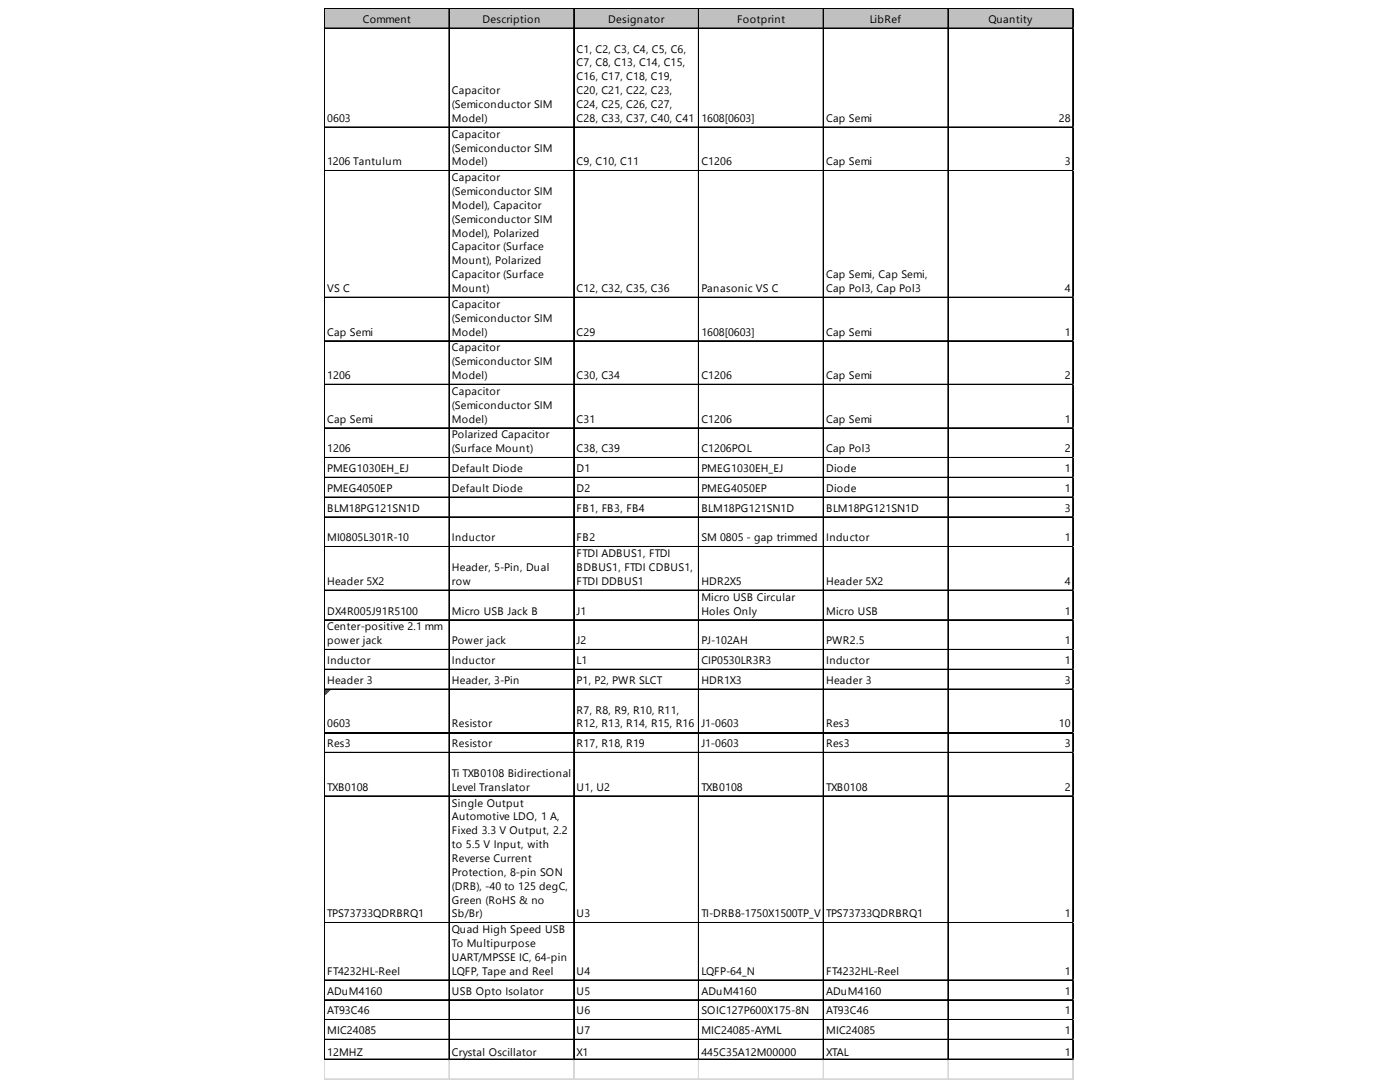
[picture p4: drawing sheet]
<svg xmlns="http://www.w3.org/2000/svg" width="258mm" height="201mm" viewBox="0 0 258 201" stroke-linecap="round" stroke-linejoin="round" font-family="sans-serif">
<defs><g id="words">
<g font-size="2">
<text x="66.8" y="4.2">Comment</text>
<text x="88.9" y="4.2">Description</text>
<text x="112" y="4.2">Designator</text>
<text x="135.8" y="4.2">Footprint</text>
<text x="160.2" y="4.2">LibRef</text>
<text x="182.1" y="4.2">Quantity</text>
<text x="106.2" y="9.7">C1, C2, C3, C4, C5, C6,</text>
<text x="83.2" y="17.3">Capacitor</text>
<text x="106.2" y="12.2">C7, C8, C13, C14, C15,</text>
<text x="106.2" y="14.8">C16, C17, C18, C19,</text>
<text x="106.2" y="17.3">C20, C21, C22, C23,</text>
<text x="60.3" y="22.4">0603</text>
<text x="83.2" y="19.9">(Semiconductor SIM</text>
<text x="83.2" y="22.4">Model)</text>
<text x="106.2" y="19.9">C24, C25, C26, C27,</text>
<text x="106.2" y="22.4">C28, C33, C37, C40, C41</text>
<text x="129.2" y="22.4">1608[0603]</text>
<text x="152.2" y="22.4">Cap Semi</text>
<text x="195" y="22.4">28</text>
<text x="83.2" y="25.4">Capacitor</text>
<text x="83.2" y="27.9">(Semiconductor SIM</text>
<text x="60.3" y="30.5">1206 Tantulum</text>
<text x="83.2" y="30.5">Model)</text>
<text x="83.2" y="33.4">Capacitor</text>
<text x="83.2" y="35.9">(Semiconductor SIM</text>
<text x="106.2" y="30.5">C9, C10, C11</text>
<text x="129.2" y="30.5">C1206</text>
<text x="152.2" y="30.5">Cap Semi</text>
<text x="196.1" y="30.5">3</text>
<text x="83.2" y="38.5">Model), Capacitor</text>
<text x="83.2" y="41">(Semiconductor SIM</text>
<text x="83.2" y="43.6">Model), Polarized</text>
<text x="83.2" y="46.1">Capacitor (Surface</text>
<text x="60.3" y="53.8">VS C</text>
<text x="83.2" y="48.7">Mount), Polarized</text>
<text x="83.2" y="51.2">Capacitor (Surface</text>
<text x="83.2" y="53.8">Mount)</text>
<text x="106.2" y="53.8">C12, C32, C35, C36</text>
<text x="129.2" y="53.8">Panasonic VS C</text>
<text x="152.2" y="51.2">Cap Semi, Cap Semi,</text>
<text x="152.2" y="53.8">Cap Pol3, Cap Pol3</text>
<text x="196.1" y="53.8">4</text>
<text x="83.2" y="56.7">Capacitor</text>
<text x="83.2" y="59.2">(Semiconductor SIM</text>
<text x="60.3" y="61.8">Cap Semi</text>
<text x="83.2" y="61.8">Model)</text>
<text x="83.2" y="64.7">Capacitor</text>
<text x="106.2" y="61.8">C29</text>
<text x="129.2" y="61.8">1608[0603]</text>
<text x="152.2" y="61.8">Cap Semi</text>
<text x="196.1" y="61.8">1</text>
<text x="60.3" y="69.8">1206</text>
<text x="83.2" y="67.3">(Semiconductor SIM</text>
<text x="83.2" y="69.8">Model)</text>
<text x="106.2" y="69.8">C30, C34</text>
<text x="129.2" y="69.8">C1206</text>
<text x="152.2" y="69.8">Cap Semi</text>
<text x="196.1" y="69.8">2</text>
<text x="60.3" y="77.8">Cap Semi</text>
<text x="83.2" y="72.7">Capacitor</text>
<text x="83.2" y="75.3">(Semiconductor SIM</text>
<text x="83.2" y="77.8">Model)</text>
<text x="106.2" y="77.8">C31</text>
<text x="129.2" y="77.8">C1206</text>
<text x="152.2" y="77.8">Cap Semi</text>
<text x="196.1" y="77.8">1</text>
<text x="60.3" y="83.3">1206</text>
<text x="83.2" y="80.7">Polarized Capacitor</text>
<text x="83.2" y="83.3">(Surface Mount)</text>
<text x="106.2" y="83.3">C38, C39</text>
<text x="129.2" y="83.3">C1206POL</text>
<text x="152.2" y="83.3">Cap Pol3</text>
<text x="196.1" y="83.3">2</text>
<text x="60.3" y="86.9">PMEG1030EH_EJ</text>
<text x="83.2" y="86.9">Default Diode</text>
<text x="106.2" y="86.9">D1</text>
<text x="129.2" y="86.9">PMEG1030EH_EJ</text>
<text x="152.2" y="86.9">Diode</text>
<text x="196.1" y="86.9">1</text>
<text x="60.3" y="90.6">PMEG4050EP</text>
<text x="60.3" y="94.2">BLM18PG121SN1D</text>
<text x="83.2" y="90.6">Default Diode</text>
<text x="106.2" y="90.6">D2</text>
<text x="106.2" y="94.2">FB1, FB3, FB4</text>
<text x="129.2" y="90.6">PMEG4050EP</text>
<text x="129.2" y="94.2">BLM18PG121SN1D</text>
<text x="152.2" y="90.6">Diode</text>
<text x="152.2" y="94.2">BLM18PG121SN1D</text>
<text x="196.1" y="90.6">1</text>
<text x="196.1" y="94.2">3</text>
<text x="60.3" y="99.7">MI0805L301R-10</text>
<text x="83.2" y="99.7">Inductor</text>
<text x="106.2" y="99.7">FB2</text>
<text x="129.2" y="99.7">SM 0805 - gap trimmed</text>
<text x="152.2" y="99.7">Inductor</text>
<text x="196.1" y="99.7">1</text>
<text x="60.3" y="107.7">Header 5X2</text>
<text x="83.2" y="105.2">Header, 5-Pin, Dual</text>
<text x="83.2" y="107.7">row</text>
<text x="106.2" y="102.6">FTDI ADBUS1, FTDI</text>
<text x="106.2" y="105.2">BDBUS1, FTDI CDBUS1,</text>
<text x="106.2" y="107.7">FTDI DDBUS1</text>
<text x="129.2" y="107.7">HDR2X5</text>
<text x="152.2" y="107.7">Header 5X2</text>
<text x="196.1" y="107.7">4</text>
<text x="60.3" y="113.2">DX4R005J91R5100</text>
<text x="83.2" y="113.2">Micro USB Jack B</text>
<text x="106.2" y="113.2">J1</text>
<text x="129.2" y="110.6">Micro USB Circular</text>
<text x="129.2" y="113.2">Holes Only</text>
<text x="152.2" y="113.2">Micro USB</text>
<text x="196.1" y="113.2">1</text>
<text x="60.3" y="116.1">Center-positive 2.1 mm</text>
<text x="60.3" y="118.6">power jack</text>
<text x="83.2" y="118.6">Power jack</text>
<text x="106.2" y="118.6">J2</text>
<text x="129.2" y="118.6">PJ-102AH</text>
<text x="152.2" y="118.6">PWR2.5</text>
<text x="196.1" y="118.6">1</text>
<text x="60.3" y="122.3">Inductor</text>
<text x="60.3" y="125.9">Header 3</text>
<text x="83.2" y="122.3">Inductor</text>
<text x="83.2" y="125.9">Header, 3-Pin</text>
<text x="106.2" y="122.3">L1</text>
<text x="106.2" y="125.9">P1, P2, PWR SLCT</text>
<text x="129.2" y="122.3">CIP0530LR3R3</text>
<text x="129.2" y="125.9">HDR1X3</text>
<text x="152.2" y="122.3">Inductor</text>
<text x="152.2" y="125.9">Header 3</text>
<text x="196.1" y="122.3">1</text>
<text x="196.1" y="125.9">3</text>
<text x="106.2" y="131.4">R7, R8, R9, R10, R11,</text>
<text x="60.3" y="134">0603</text>
<text x="60.3" y="137.6">Res3</text>
<text x="83.2" y="134">Resistor</text>
<text x="83.2" y="137.6">Resistor</text>
<text x="106.2" y="134">R12, R13, R14, R15, R16</text>
<text x="106.2" y="137.6">R17, R18, R19</text>
<text x="129.2" y="134">J1-0603</text>
<text x="129.2" y="137.6">J1-0603</text>
<text x="152.2" y="134">Res3</text>
<text x="152.2" y="137.6">Res3</text>
<text x="195" y="134">10</text>
<text x="196.1" y="137.6">3</text>
<text x="83.2" y="143.1">Ti TXB0108 Bidirectional</text>
<text x="60.3" y="145.6">TXB0108</text>
<text x="83.2" y="145.6">Level Translator</text>
<text x="83.2" y="148.5">Single Output</text>
<text x="106.2" y="145.6">U1, U2</text>
<text x="129.2" y="145.6">TXB0108</text>
<text x="152.2" y="145.6">TXB0108</text>
<text x="196.1" y="145.6">2</text>
<text x="83.2" y="151.1">Automotive LDO, 1 A,</text>
<text x="83.2" y="153.6">Fixed 3.3 V Output, 2.2</text>
<text x="83.2" y="156.2">to 5.5 V Input, with</text>
<text x="83.2" y="158.7">Reverse Current</text>
<text x="83.2" y="161.3">Protection, 8-pin SON</text>
<text x="83.2" y="163.8">(DRB), -40 to 125 degC,</text>
<text x="83.2" y="166.4">Green (RoHS &amp; no</text>
<text x="60.3" y="168.9">TPS73733QDRBRQ1</text>
<text x="83.2" y="168.9">Sb/Br)</text>
<text x="83.2" y="171.8">Quad High Speed USB</text>
<text x="106.2" y="168.9">U3</text>
<text x="129.2" y="168.9">TI-DRB8-1750X1500TP_V</text>
<text x="152.2" y="168.9">TPS73733QDRBRQ1</text>
<text x="196.1" y="168.9">1</text>
<text x="60.3" y="179.5">FT4232HL-Reel</text>
<text x="83.2" y="174.4">To Multipurpose</text>
<text x="83.2" y="177">UART/MPSSE IC, 64-pin</text>
<text x="83.2" y="179.5">LQFP, Tape and Reel</text>
<text x="106.2" y="179.5">U4</text>
<text x="129.2" y="179.5">LQFP-64_N</text>
<text x="152.2" y="179.5">FT4232HL-Reel</text>
<text x="196.1" y="179.5">1</text>
<text x="60.3" y="183.1">ADuM4160</text>
<text x="83.2" y="183.1">USB Opto Isolator</text>
<text x="106.2" y="183.1">U5</text>
<text x="129.2" y="183.1">ADuM4160</text>
<text x="152.2" y="183.1">ADuM4160</text>
<text x="196.1" y="183.1">1</text>
<text x="60.3" y="186.8">AT93C46</text>
<text x="60.3" y="190.4">MIC24085</text>
<text x="106.2" y="186.8">U6</text>
<text x="106.2" y="190.4">U7</text>
<text x="129.2" y="186.8">SOIC127P600X175-8N</text>
<text x="129.2" y="190.4">MIC24085-AYML</text>
<text x="152.2" y="186.8">AT93C46</text>
<text x="152.2" y="190.4">MIC24085</text>
<text x="196.1" y="186.8">1</text>
<text x="196.1" y="190.4">1</text>
<text x="60.3" y="194.4">12MHZ</text>
<text x="83.2" y="194.4">Crystal Oscillator</text>
<text x="106.2" y="194.4">X1</text>
<text x="129.2" y="194.4">445C35A12M00000</text>
<text x="152.2" y="194.4">XTAL</text>
<text x="196.1" y="194.4">1</text>
</g>
</g></defs>
<path d="M59.8 1.6h138v3.7h-138z" fill="#c0c0c0"/>
<path d="M59.9 127.1h.9" fill="none" stroke="#008000" stroke-width=".18"/>
<path d="M59.9 127.1h.9v.1h-.9z" fill="#008000"/>
<path d="M59.9 127.2h.7" fill="none" stroke="#008000" stroke-width=".18"/>
<path d="M59.9 127.2h.7v.2h-.7z" fill="#008000"/>
<path d="M59.9 127.4h.5" fill="none" stroke="#008000" stroke-width=".18"/>
<path d="M59.9 127.4h.5v.2h-.5z" fill="#008000"/>
<path d="M59.9 127.6h.4" fill="none" stroke="#008000" stroke-width=".18"/>
<path d="M59.9 127.6h.4v.2h-.4z" fill="#008000"/>
<path d="M59.9 127.8h.2" fill="none" stroke="#008000" stroke-width=".18"/>
<path d="M59.9 127.8h.2v.2h-.2z" fill="#008000"/>
<g fill="none" stroke="#000" stroke-width=".18">
<path d="M59.7 1.5v193.7M59.8 1.5v193.7M59.9 1.5h137.9M59.9 1.6h137.9M59.9 5.2h137.9M82.7 1.7v193.5M82.8 1.7v193.5M105.7 1.7v193.5M105.8 1.7v193.5M128.6 1.7v193.5M128.7 1.7v193.5M151.6 1.7v193.5"/>
<path d="M151.7 1.7v193.5M174.6 1.7v193.5M174.7 1.7v193.5M197.6 1.7v193.5M197.7 1.7v193.5M59.9 23.4h137.9M59.9 23.5h137.9M59.9 31.4h137.9M59.9 31.5h137.9M59.9 54.7h137.9M59.9 54.8h137.9M59.9 62.7h137.9"/>
<path d="M59.9 62.8h137.9M59.9 70.7h137.9M59.9 70.8h137.9M59.9 78.8h137.9M59.9 78.9h137.9M59.9 84.2h137.9M59.9 84.3h137.9M59.9 87.9h137.9M59.9 88h137.9M59.9 91.5h137.9M59.9 91.6h137.9M59.9 95.2h137.9"/>
<path d="M59.9 95.3h137.9M59.9 100.6h137.9M59.9 100.7h137.9M59.9 108.6h137.9M59.9 108.7h137.9M59.9 114.1h137.9M59.9 114.2h137.9M59.9 119.6h137.9M59.9 119.7h137.9M59.9 123.2h137.9M59.9 123.3h137.9M59.9 126.9h137.9"/>
<path d="M59.9 127h137.9M59.9 134.9h137.9M59.9 135h137.9M59.9 138.5h137.9M59.9 138.6h137.9M59.9 146.5h137.9M59.9 146.6h137.9M59.9 169.9h137.9M59.9 170h137.9M59.9 180.4h137.9M59.9 180.5h137.9M59.9 184.1h137.9"/>
<path d="M59.9 184.2h137.9M59.9 187.7h137.9M59.9 187.8h137.9M59.9 191.4h137.9M59.9 191.5h137.9M59.9 195h137.9M59.9 195.1h137.9"/>
</g>
<g fill="none" stroke="#d4d4d4" stroke-width=".18">
<path d="M197.8 1.5h.1M59.7 195.2v3.7M59.8 195.2v3.7M82.7 195.2v3.7M82.8 195.2v3.7M105.7 195.2v3.7M105.8 195.2v3.7M128.6 195.2v3.7M128.7 195.2v3.7M151.6 195.2v3.7M151.7 195.2v3.7M174.6 195.2v3.7"/>
<path d="M174.7 195.2v3.7M197.6 195.2v3.7M197.7 195.2v3.7"/>
</g>
<path d="M197.8 1.5v.2z" fill="#d4d4d4"/>
<path d="M197.8 5.2h.1" fill="none" stroke="#d4d4d4" stroke-width=".18"/>
<path d="M197.8 5.2v.1z" fill="#d4d4d4"/>
<path d="M197.8 23.4h.1" fill="none" stroke="#d4d4d4" stroke-width=".18"/>
<path d="M197.8 23.4v.2z" fill="#d4d4d4"/>
<path d="M197.8 31.4h.1" fill="none" stroke="#d4d4d4" stroke-width=".18"/>
<path d="M197.8 31.4v.2z" fill="#d4d4d4"/>
<path d="M197.8 54.7h.1" fill="none" stroke="#d4d4d4" stroke-width=".18"/>
<path d="M197.8 54.7v.2z" fill="#d4d4d4"/>
<path d="M197.8 62.7h.1" fill="none" stroke="#d4d4d4" stroke-width=".18"/>
<path d="M197.8 62.7v.2z" fill="#d4d4d4"/>
<path d="M197.8 70.7h.1" fill="none" stroke="#d4d4d4" stroke-width=".18"/>
<path d="M197.8 70.7v.2z" fill="#d4d4d4"/>
<path d="M197.8 78.8h.1" fill="none" stroke="#d4d4d4" stroke-width=".18"/>
<path d="M197.8 78.8v.1z" fill="#d4d4d4"/>
<path d="M197.8 84.2h.1" fill="none" stroke="#d4d4d4" stroke-width=".18"/>
<path d="M197.8 84.2v.2z" fill="#d4d4d4"/>
<path d="M197.8 87.9h.1" fill="none" stroke="#d4d4d4" stroke-width=".18"/>
<path d="M197.8 87.9v.2z" fill="#d4d4d4"/>
<path d="M197.8 91.5h.1" fill="none" stroke="#d4d4d4" stroke-width=".18"/>
<path d="M197.8 91.5v.2z" fill="#d4d4d4"/>
<path d="M197.8 95.2h.1" fill="none" stroke="#d4d4d4" stroke-width=".18"/>
<path d="M197.8 95.2v.1z" fill="#d4d4d4"/>
<path d="M197.8 100.6h.1" fill="none" stroke="#d4d4d4" stroke-width=".18"/>
<path d="M197.8 100.6v.2z" fill="#d4d4d4"/>
<path d="M197.8 108.6h.1" fill="none" stroke="#d4d4d4" stroke-width=".18"/>
<path d="M197.8 108.6v.2z" fill="#d4d4d4"/>
<path d="M197.8 114.1h.1" fill="none" stroke="#d4d4d4" stroke-width=".18"/>
<path d="M197.8 114.1v.2z" fill="#d4d4d4"/>
<path d="M197.8 119.6h.1" fill="none" stroke="#d4d4d4" stroke-width=".18"/>
<path d="M197.8 119.6v.2z" fill="#d4d4d4"/>
<path d="M197.8 123.2h.1" fill="none" stroke="#d4d4d4" stroke-width=".18"/>
<path d="M197.8 123.2v.2z" fill="#d4d4d4"/>
<path d="M197.8 126.9h.1" fill="none" stroke="#d4d4d4" stroke-width=".18"/>
<path d="M197.8 126.9v.2z" fill="#d4d4d4"/>
<path d="M197.8 134.9h.1" fill="none" stroke="#d4d4d4" stroke-width=".18"/>
<path d="M197.8 134.9v.2z" fill="#d4d4d4"/>
<path d="M197.8 138.5h.1" fill="none" stroke="#d4d4d4" stroke-width=".18"/>
<path d="M197.8 138.5v.2z" fill="#d4d4d4"/>
<path d="M197.8 146.5h.1" fill="none" stroke="#d4d4d4" stroke-width=".18"/>
<path d="M197.8 146.5v.2z" fill="#d4d4d4"/>
<path d="M197.8 169.9h.1" fill="none" stroke="#d4d4d4" stroke-width=".18"/>
<path d="M197.8 169.9v.2z" fill="#d4d4d4"/>
<path d="M197.8 180.4h.1" fill="none" stroke="#d4d4d4" stroke-width=".18"/>
<path d="M197.8 180.4v.2z" fill="#d4d4d4"/>
<path d="M197.8 184.1h.1" fill="none" stroke="#d4d4d4" stroke-width=".18"/>
<path d="M197.8 184.1v.2z" fill="#d4d4d4"/>
<path d="M197.8 187.7h.1" fill="none" stroke="#d4d4d4" stroke-width=".18"/>
<path d="M197.8 187.7v.2z" fill="#d4d4d4"/>
<path d="M197.8 191.4h.1" fill="none" stroke="#d4d4d4" stroke-width=".18"/>
<path d="M197.8 191.4v.2z" fill="#d4d4d4"/>
<path d="M197.8 195h.1" fill="none" stroke="#d4d4d4" stroke-width=".18"/>
<path d="M197.8 195v.2z" fill="#d4d4d4"/>
<path d="M59.7 198.7h138.1" fill="none" stroke="#d4d4d4" stroke-width=".18"/>
<use href="#words"/>
</svg>
